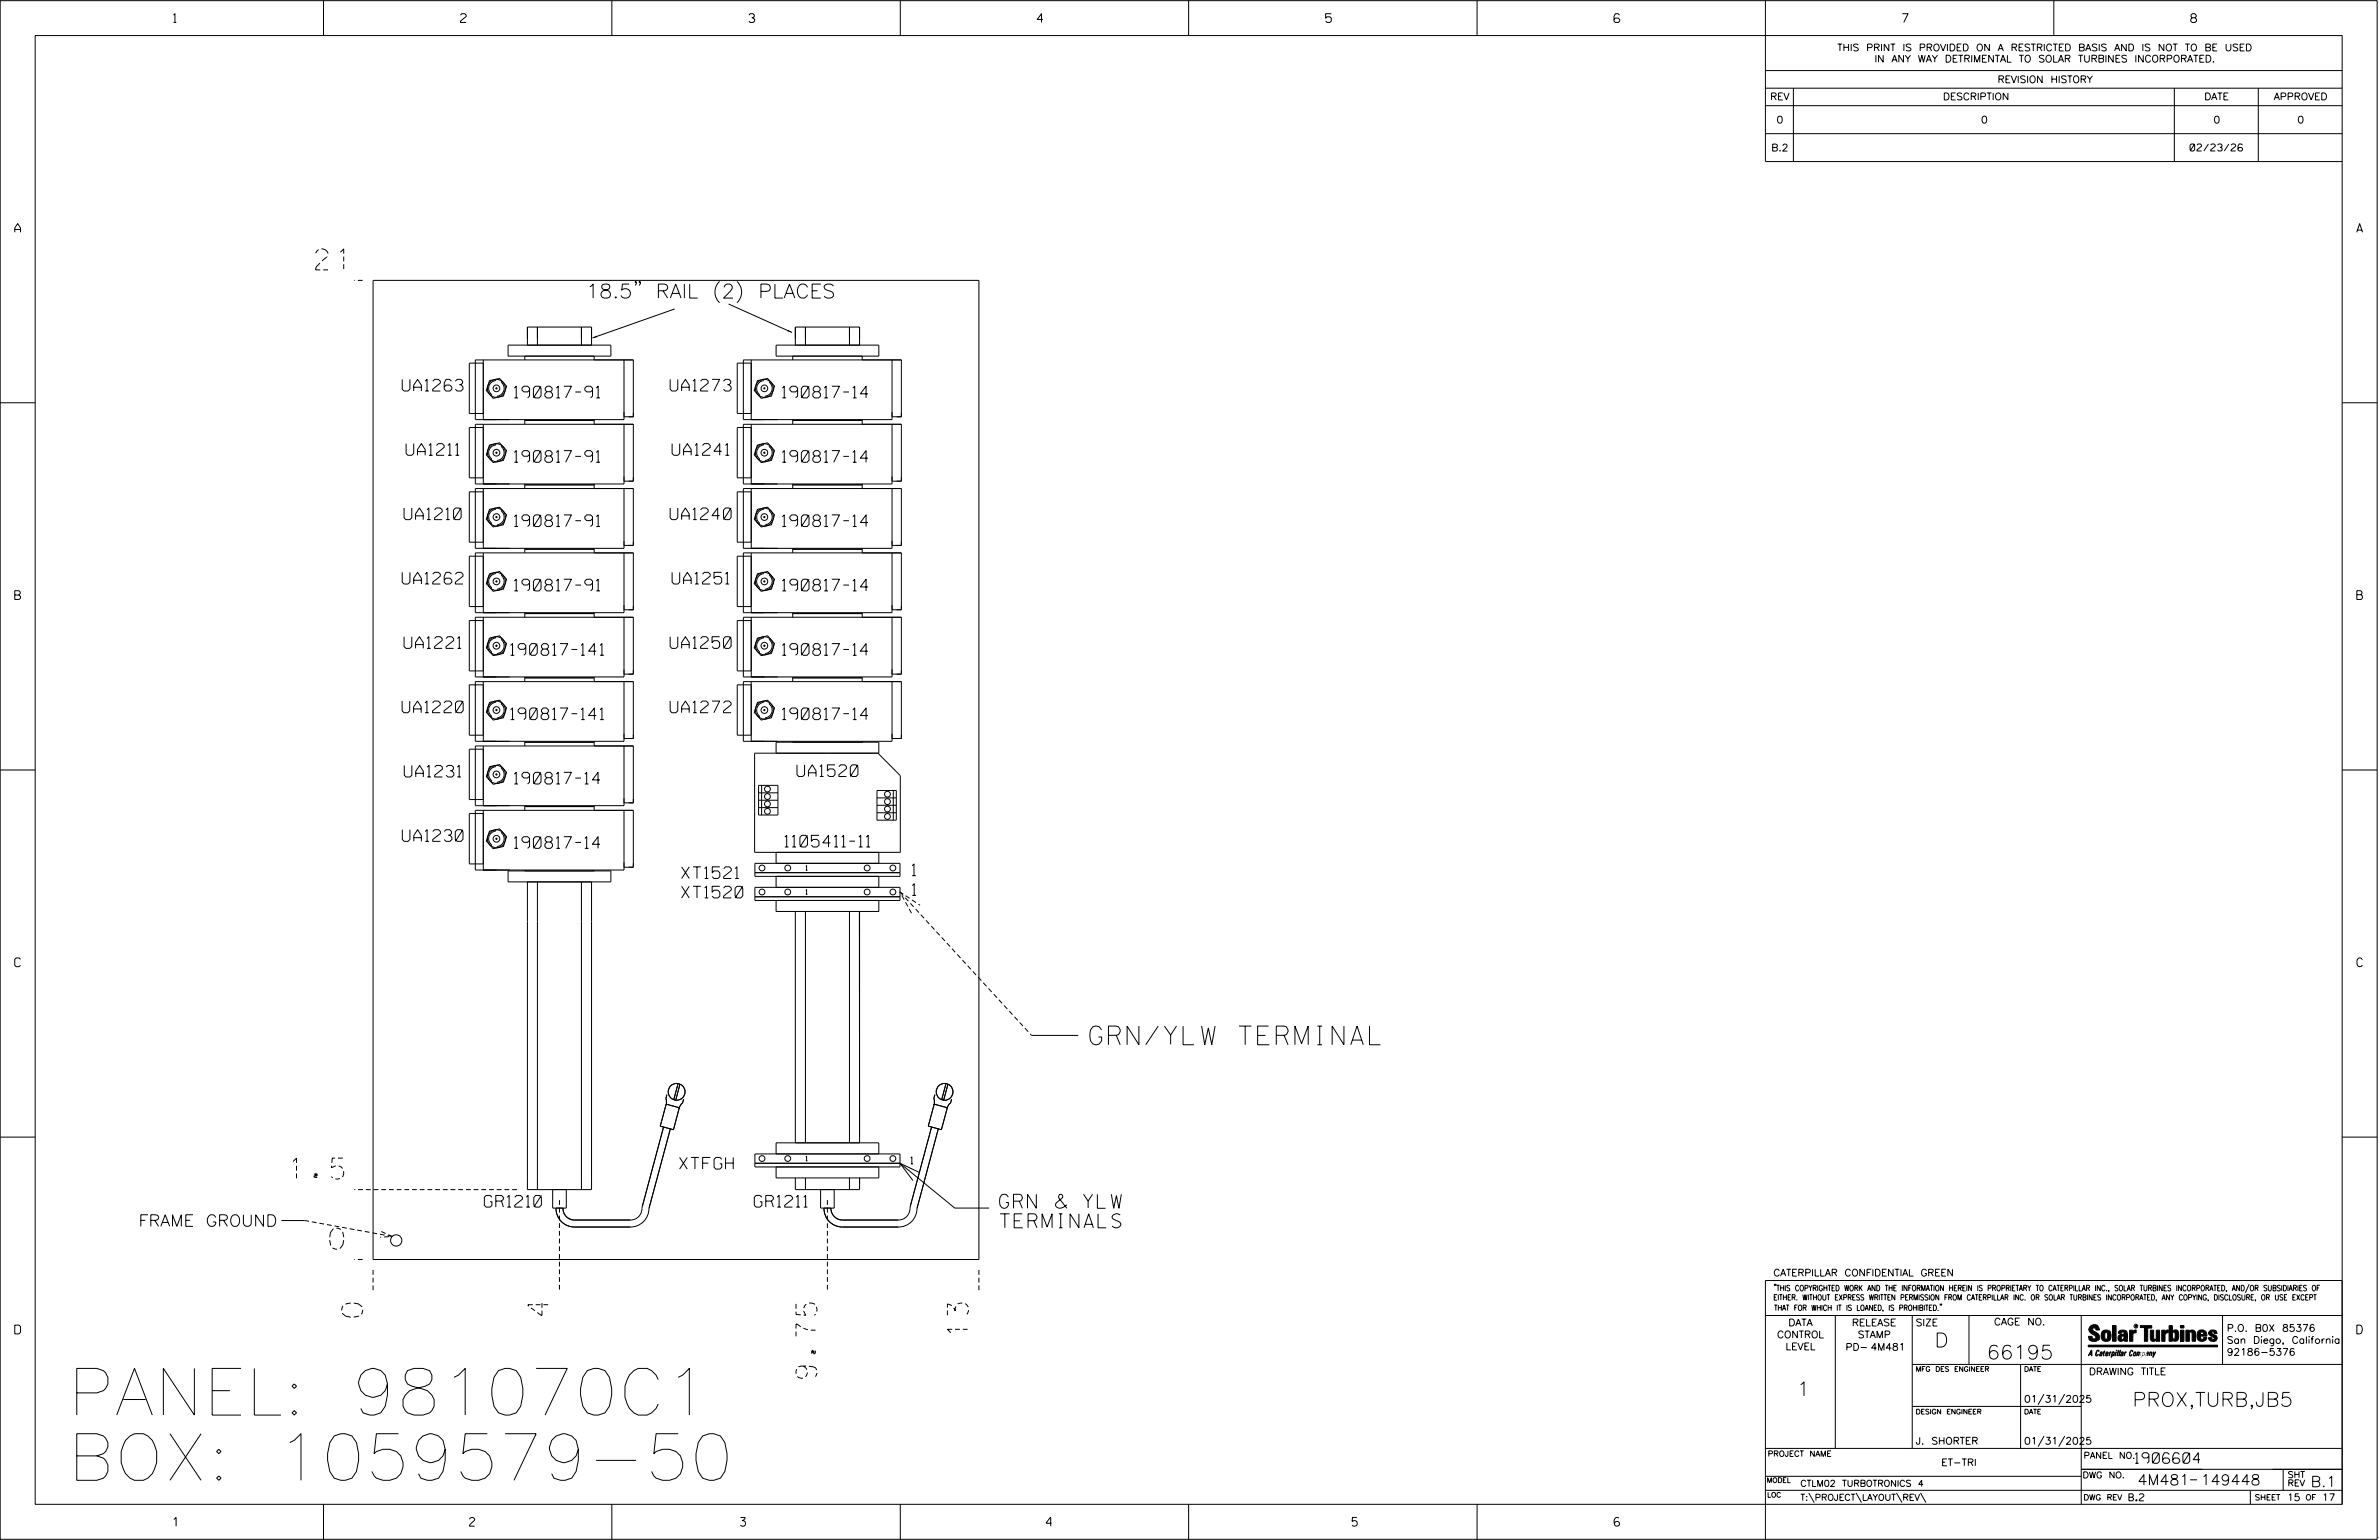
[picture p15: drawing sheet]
<svg xmlns="http://www.w3.org/2000/svg" width="864mm" height="559mm" viewBox="0 0 864 559" stroke-linecap="round" stroke-linejoin="round" font-family="sans-serif">
<defs><g id="words">
<g font-size="16.9">
<text x="24.6" y="513.5">PANEL: 981070C1</text>
<text x="24.6" y="537.2">BOX: 1059579-50</text>
</g>
<g font-size="7.6">
<text x="114.6" y="97.9">21</text>
<text x="105.1" y="427.8">1.5</text>
<text x="119.7" y="453.2">0</text>
<text x="131.6" y="477.9" transform="rotate(-90 131.6 477.9)">0</text>
<text x="199.3" y="477.3" transform="rotate(-90 199.3 477.3)">4</text>
<text x="351.6" y="484.9" transform="rotate(-90 351.6 484.9)">13</text>
<text x="296.6" y="500.1" transform="rotate(-90 296.6 500.1)">9.75</text>
</g>
<text font-size="6.8" x="395.6" y="379.1">GRN/YLW TERMINAL</text>
<g font-size="5.1">
<text x="212.6" y="108.2">18.5&quot; RAIL (2) PLACES</text>
<text x="362.8" y="438.4">GRN &amp; YLW</text>
<text x="363.1" y="445.5">TERMINALS</text>
<text x="702.3" y="488.8">D</text>
<text x="721.2" y="493.2">66195</text>
<text x="652.2" y="506.5">1</text>
<text x="774.1" y="510.3">PROX,TURB,JB5</text>
</g>
<g font-size="4.2">
<text x="146" y="141.9">UA1263</text>
<text x="243.3" y="141.9">UA1273</text>
<text x="186.7" y="144.4">190817-91</text>
<text x="284" y="144.4">190817-14</text>
<text x="147.4" y="165.2">UA1211</text>
<text x="186.7" y="167.7">190817-91</text>
<text x="244" y="165.2">UA1241</text>
<text x="284" y="167.7">190817-14</text>
<text x="146.7" y="188.6">UA1210</text>
<text x="186.7" y="191.1">190817-91</text>
<text x="243.3" y="188.6">UA1240</text>
<text x="284" y="191.1">190817-14</text>
<text x="146" y="211.9">UA1262</text>
<text x="186.7" y="214.4">190817-91</text>
<text x="244" y="211.9">UA1251</text>
<text x="284" y="214.4">190817-14</text>
<text x="146.7" y="235.3">UA1221</text>
<text x="185.4" y="237.8">190817-141</text>
<text x="243.3" y="235.3">UA1250</text>
<text x="284" y="237.8">190817-14</text>
<text x="146" y="258.6">UA1220</text>
<text x="185.4" y="261.1">190817-141</text>
<text x="243.3" y="258.6">UA1272</text>
<text x="284" y="261.1">190817-14</text>
<text x="146.8" y="282">UA1231</text>
<text x="289.3" y="281.8">UA1520</text>
<text x="186.7" y="284.5">190817-14</text>
<text x="146" y="305.3">UA1230</text>
<text x="186.7" y="307.8">190817-14</text>
<text x="284.9" y="307.3">1105411-11</text>
<text x="331.1" y="317.8">1</text>
<text x="247.4" y="318.8">XT1521</text>
<text x="247.4" y="325.8">XT1520</text>
<text x="331.2" y="324.9">1</text>
<text x="246.7" y="424.2">XTFGH</text>
<text x="175.8" y="438">GR1210</text>
<text x="273.8" y="438">GR1211</text>
<text x="50.3" y="445">FRAME GROUND</text>
</g>
<g font-size="3.8">
<text x="775.1" y="531">1906604</text>
<text x="775.9" y="538.9">4M481</text>
<text x="798.8" y="538.9">149448</text>
<text x="838.8" y="539.5">B.1</text>
</g>
<g font-size="3.2">
<text x="63" y="8.2">1</text>
<text x="167.2" y="8.2">2</text>
<text x="271.8" y="8.2">3</text>
<text x="376.5" y="8.2">4</text>
<text x="481.2" y="8.2">5</text>
<text x="690.6" y="8.2">7</text>
<text x="795.3" y="8.2">8</text>
<text x="5.4" y="84.3">A</text>
<text x="855.5" y="84.3">A</text>
<text x="5.4" y="217.5">B</text>
<text x="855.6" y="217.5">B</text>
<text x="5.4" y="350.8">C</text>
<text x="855.6" y="350.8">C</text>
<text x="5.4" y="484">D</text>
<text x="855.6" y="484">D</text>
<text x="62.8" y="553.8">1</text>
<text x="170.4" y="553.8">2</text>
<text x="268.8" y="553.8">3</text>
<text x="379.8" y="553.8">4</text>
<text x="490.8" y="553.8">5</text>
<text x="585.9" y="553.8">6</text>
</g>
<g font-size="2.5">
<text x="666.9" y="18.5">THIS PRINT IS PROVIDED ON A RESTRICTED BASIS AND IS NOT TO BE USED</text>
<text x="680.5" y="22.6">IN ANY WAY DETRIMENTAL TO SOLAR TURBINES INCORPORATED.</text>
<text x="725.1" y="30">REVISION HISTORY</text>
<text x="642.6" y="36.3">REV</text>
<text x="705.3" y="36.3">DESCRIPTION</text>
<text x="800.2" y="36.3">DATE</text>
<text x="825.4" y="36.3">APPROVED</text>
<text x="644.9" y="44.7">0</text>
<text x="719.1" y="44.7">0</text>
<text x="803.5" y="44.7">0</text>
<text x="834" y="44.7">0</text>
<text x="643" y="54.8">B.2</text>
<text x="795" y="54.8">02/23/26</text>
<text x="330.6" y="422.3">1</text>
<text x="643.8" y="463">CATERPILLAR CONFIDENTIAL GREEN</text>
<text x="645.1" y="485.5">CONTROL</text>
<text x="649.2" y="481.1">DATA</text>
<text x="672.3" y="481.1">RELEASE</text>
<text x="674.4" y="485.5">STAMP</text>
<text x="695.4" y="481.1">SIZE</text>
<text x="723.8" y="480.8">CAGE NO.</text>
<text x="808.4" y="483.1">P.O. B0X 85376</text>
<text x="648.2" y="489.8">LEVEL</text>
<text x="669.9" y="490">PD- 4M481</text>
<text x="808.4" y="487.5">San Diego, California</text>
<text x="808.4" y="491.8">92186-5376</text>
<text x="758.3" y="498.9">DRAWING TITLE</text>
<text x="734.8" y="508.9">01/31/2025</text>
<text x="695.4" y="524.1">J. SHORTER</text>
<text x="734.8" y="524.1">01/31/2025</text>
<text x="704.7" y="531.9">ET-TRI</text>
<text x="772.8" y="544.6">B.2</text>
<text x="830.2" y="544.6">15</text>
<text x="842.9" y="544.6">17</text>
</g>
<g font-size="2.3">
<text x="756.4" y="529.2">PANEL NO.</text>
<text x="653.5" y="539.4">CTLM02 TURBOTRONICS 4</text>
<text x="756" y="536.3">DWG NO.</text>
<text x="830.4" y="539.3">REV</text>
<text x="830.4" y="536.2">SHT</text>
<text x="653.5" y="544.5">T:\PROJECT\LAYOUT\REV\</text>
</g>
<g font-size="2">
<text x="643.8" y="468.4">&quot;THIS COPYRIGHTED WORK AND THE INFORMATION HEREIN IS PROPRIETARY TO CATERPILLAR INC., SOLAR TURBINES INCORPORATED, AND/OR SUBSIDIARIES OF</text>
<text x="643.8" y="471.8">EITHER. WITHOUT EXPRESS WRITTEN PERMISSION FROM CATERPILLAR INC. OR SOLAR TURBINES INCORPORATED, ANY COPYING, DISCLOSURE, OR USE EXCEPT</text>
<text x="644" y="475.6">THAT FOR WHICH IT IS LOANED, IS PROHIBITED.&quot;</text>
<text x="641.7" y="528.5">PROJECT NAME</text>
<text x="756.3" y="544.3">DWG REV</text>
<text x="818.5" y="544.3">SHEET</text>
<text x="836.9" y="544.3">OF</text>
</g>
<g font-size="1.8">
<text x="695.4" y="497.6">MFG DES ENGINEER</text>
<text x="734.8" y="497.6">DATE</text>
<text x="695.4" y="513.1">DESIGN ENGINEER</text>
<text x="734.8" y="513.1">DATE</text>
<text x="641.3" y="538">MODEL</text>
<text x="641.5" y="543.3">LOC</text>
</g>
<g font-size="1.7">
<text x="292.5" y="315.8">1</text>
<text x="292.5" y="324.5">1</text>
<text x="292.5" y="421.2">1</text>
</g>
<text font-size=".9" x="775.1" y="481.7">R</text>
</g></defs>
<g fill="none" stroke="#000" stroke-width=".36">
<path d="M.1 .2h862.8v558.4h-862.8zM12.8 12.9h837.4v533h-837.4zM117.4 .2v12.7M222.1 .2v12.7M326.8 .2v12.7M431.5 .2v12.7M536.2 .2v12.7M587.9 5.5l-.5-.5h-1l-.5 1v1.7l.5 .4h1l.6-.4v-.6l-.6-.5h-1l-.5 .5M640.9 .2v58.4h209.3M745.6 .2v12.7M640.9 25.6h209.3M640.9 32h209.3"/>
<path d="M640.9 38.3h209.3M651 32v26.6M789.3 32v26.6M819.8 32v26.6M640.9 48.5h209.3M135.4 101.7h220v355.3h-220zM195.1 118.7v6.5M211.1 118.7v6.5M231 102.4l-.2 .2-.3-.2 .3-.3a.98 .98 0 0 1-.3 1.5M232.5 102.4l-.3 .2-.2-.2 .2-.3 .3 .3-.5 1.2M244.9 112.1l-29.8 10.5M261.2 102.1a5.2 5.2 0 0 0 0 7.8"/>
<path d="M264.5 110.3l23 10.3M267.5 102.1a5.2 5.2 0 0 1 0 7.8M292.4 118.7v6.5M308.4 118.7v6.5M175.4 131.8h-5v18.2h5M175.4 130.6v21.7M177.7 138.1l3.7-.8 2.5 2.8-1.2 3.6-3.7 .8-2.5-2.8zM179.9 137.7l.1 .4a2.83 2.83 0 0 0-2.5 2.1 2.83 2.83 0 0 0 1 3l-.3 .3M182.2 138.3l-.3 .4a2.85 2.85 0 0 1 1 3 2.85 2.85 0 0 1-2.4 2.1v.4M184.4 125.2h37.4v4h-37.4zM190.5 129.2v1.4M191.5 125.2v-6.5h23.2v6.5"/>
<path d="M215.7 129.2v1.4M226.5 130.6v21.7h-54v-21.7h57.4v20.6h-3.4M272.7 131.8h-5.1v18.2h5.1M272.7 130.6v21.7M275 138.1l3.7-.8 2.5 2.8-1.2 3.6-3.7 .8-2.5-2.8zM277.2 137.7v.4a2.85 2.85 0 0 0-2.4 2.1 2.85 2.85 0 0 0 1 3l-.3 .3M279.5 138.3l-.3 .4a2.83 2.83 0 0 1 1 3 2.83 2.83 0 0 1-2.4 2.1v.4M281.7 125.2h37.3v4h-37.3zM287.8 129.2v1.4M288.7 125.2v-6.5h23.3v6.5M313 129.2v1.4M323.8 130.6v21.7h-54v-21.7h57.4v20.6h-3.4"/>
<path d="M.1 146.2h12.7M175.4 155.1h-5v18.3h5M175.4 154v21.6M180.1 140.8h.3v.3h-.3zM190.5 152.3v1.7M190.5 152.6h25.2M215.7 152.3v1.7M226.5 154v21.6h-54v-21.6h57.4v20.6h-3.4M272.7 155.1h-5.1v18.3h5.1M272.7 154v21.6M277.3 140.8h.3v.3h-.3zM287.8 152.3v1.7"/>
<path d="M287.8 152.6h25.2M313 152.3v1.7M323.8 154v21.6h-54v-21.6h57.4v20.6h-3.4M850.2 146.2h12.7M175.4 178.5h-5v18.2h5M175.4 177.3v21.7M177.7 161.5l3.7-.8 2.5 2.8-1.2 3.6-3.7 .8-2.5-2.8zM179.9 161l.1 .5a2.81 2.81 0 0 0-2.5 2 2.81 2.81 0 0 0 1 3l-.3 .4M180.1 164.1h.3v.3h-.3zM182.2 161.7l-.3 .3a2.83 2.83 0 0 1 1 3 2.83 2.83 0 0 1-2.4 2.1v.4M190.5 175.6v1.7M190.5 175.9h25.2"/>
<path d="M215.7 175.6v1.7M226.5 177.3v21.7h-54v-21.7h57.4v20.6h-3.4M272.7 178.5h-5.1v18.2h5.1M272.7 177.3v21.7M275 161.5l3.7-.8 2.5 2.8-1.2 3.6-3.7 .8-2.5-2.8zM277.2 161v.5a2.83 2.83 0 0 0-2.4 2 2.83 2.83 0 0 0 1 3l-.3 .4M277.3 164.1h.3v.3h-.3zM279.5 161.7l-.3 .3a2.81 2.81 0 0 1 1 3 2.81 2.81 0 0 1-2.4 2.1v.4M287.8 175.6v1.7M287.8 175.9h25.2M313 175.6v1.7M323.8 177.3v21.7h-54v-21.7h57.4v20.6h-3.4"/>
<path d="M177.7 184.8l3.7-.8 2.5 2.8-1.2 3.6-3.7 .8-2.5-2.8zM179.9 184.4l.1 .4a2.81 2.81 0 0 0-2.5 2 2.81 2.81 0 0 0 1 3.1l-.3 .3M180.1 187.5h.3v.3h-.3zM182.2 185l-.3 .3a2.85 2.85 0 0 1 1 3.1 2.85 2.85 0 0 1-2.4 2v.5M190.5 199v1.6M190.5 199.3h25.2M215.7 199v1.6M275 184.8l3.7-.8 2.5 2.8-1.2 3.6-3.7 .8-2.5-2.8zM277.2 184.4v.4a2.83 2.83 0 0 0-2.4 2.1 2.83 2.83 0 0 0 1 3l-.3 .3M277.3 187.5h.3v.3h-.3zM279.5 185l-.3 .3a2.83 2.83 0 0 1 1 3.1 2.83 2.83 0 0 1-2.4 2v.5M287.8 199v1.6"/>
<path d="M287.8 199.3h25.2M313 199v1.6M175.4 201.8h-5v18.3h5M175.4 200.6v21.7M177.7 208.2l3.7-.8 2.5 2.8-1.2 3.6-3.7 .8-2.5-2.8zM179.9 207.7l.1 .4a2.83 2.83 0 0 0-2.5 2.1 2.83 2.83 0 0 0 1 3l-.3 .4M180.1 210.8h.3v.3h-.3zM182.2 208.4l-.3 .3a2.85 2.85 0 0 1 1 3 2.85 2.85 0 0 1-2.4 2.1v.4M226.5 200.6v21.7h-54v-21.7h57.4v20.7h-3.4M272.7 201.8h-5.1v18.3h5.1M272.7 200.6v21.7M275 208.2l3.7-.8 2.5 2.8-1.2 3.6-3.7 .8-2.5-2.8z"/>
<path d="M277.2 207.7v.4a2.85 2.85 0 0 0-2.4 2.1 2.85 2.85 0 0 0 1 3l-.3 .4M277.3 210.8h.3v.3h-.3zM279.5 208.4l-.3 .3a2.83 2.83 0 0 1 1 3 2.83 2.83 0 0 1-2.4 2.1v.4M323.8 200.6v21.7h-54v-21.7h57.4v20.7h-3.4M175.4 225.2h-5v18.3h5M175.4 224v21.6M177.7 231.5l3.7-.8 2.5 2.8-1.2 3.6-3.7 .8-2.5-2.8zM179.9 231.1l.1 .4a2.83 2.83 0 0 0-2.5 2 2.83 2.83 0 0 0 1 3.1l-.3 .3M182.2 231.7l-.3 .4a2.85 2.85 0 0 1 1 3 2.85 2.85 0 0 1-2.4 2v.5M190.5 222.3v1.7M190.5 222.6h25.2M215.7 222.3v1.7"/>
<path d="M226.5 224v21.6h-54v-21.6h57.4v20.6h-3.4M272.7 225.2h-5.1v18.3h5.1M272.7 224v21.6M275 231.5l3.7-.8 2.5 2.8-1.2 3.6-3.7 .8-2.5-2.8zM277.2 231.1v.4a2.85 2.85 0 0 0-2.4 2 2.85 2.85 0 0 0 1 3.1l-.3 .3M279.5 231.7l-.3 .4a2.83 2.83 0 0 1 1 3 2.83 2.83 0 0 1-2.4 2v.5M287.8 222.3v1.7M287.8 222.6h25.2M313 222.3v1.7M323.8 224v21.6h-54v-21.6h57.4v20.6h-3.4M175.4 248.5h-5v18.3h5M175.4 247.3v21.7"/>
<path d="M177.7 254.9l3.7-.8 2.5 2.8-1.2 3.6-3.7 .8-2.5-2.9zM179.9 254.4l.1 .4a2.83 2.83 0 0 0-2.5 2.1 2.83 2.83 0 0 0 1 3l-.3 .4M180.1 257.5h.3v.3h-.3zM182.2 255.1l-.3 .3a2.85 2.85 0 0 1 1 3 2.85 2.85 0 0 1-2.4 2.1v.4M190.5 245.6v1.7M190.5 246h25.2M215.7 245.6v1.7M226.5 247.3v21.7h-54v-21.7h57.4v20.7h-3.4M272.7 248.5h-5.1v18.3h5.1M272.7 247.3v21.7M275 254.9l3.7-.8 2.5 2.8-1.2 3.6-3.7 .8-2.5-2.9zM277.2 254.4v.4a2.85 2.85 0 0 0-2.4 2.1 2.85 2.85 0 0 0 1 3l-.3 .4"/>
<path d="M277.3 257.5h.3v.3h-.3zM279.5 255.1l-.3 .3a2.83 2.83 0 0 1 1 3 2.83 2.83 0 0 1-2.4 2.1v.4M287.8 245.6v1.7M287.8 246h25.2M313 245.6v1.7M323.8 247.3v21.7h-54v-21.7h57.4v20.7h-3.4M.1 279.4h12.7M175.4 271.9h-5v18.2h5M175.4 270.7v21.6M177.7 278.2l3.7-.8 2.5 2.8-1.2 3.6-3.7 .8-2.5-2.8zM179.9 277.8l.1 .4a2.83 2.83 0 0 0-2.5 2 2.83 2.83 0 0 0 1 3.1l-.3 .3M182.2 278.4l-.3 .4a2.82 2.82 0 0 1 1 3 2.82 2.82 0 0 1-2.4 2v.5"/>
<path d="M190.5 269v1.7M190.5 269.3h25.2M215.7 269v1.7M226.5 270.7v21.6h-54v-21.6h57.4v20.6h-3.4M281.7 273.3v-4h37.3v4h-45.1v36h52.9v-27.9l-8.1-8.1M287.8 269v.3M313 269v.3M850.2 279.4h12.7M175.4 295.2h-5v18.3h5M175.4 294v21.7M180.1 280.8h.3v.4h-.3zM190.5 292.3v1.7"/>
<path d="M190.5 292.7h25.2M215.7 292.3v1.7M226.5 294v21.7h-54v-21.7h57.4v20.7h-3.4M275.4 285h7v10.7h-7zM275.4 290.4h7M275.4 293.1h7M275.4 287.7h7M276.5 285v10.7M318.3 286.8h7.1v10.8h-7.1zM318.3 292.2h7.1M318.3 289.5h7.1M318.3 294.9h7.1"/>
<path d="M324.3 286.8v10.8M177.7 301.6l3.7-.8 2.5 2.8-1.2 3.6-3.7 .7-2.5-2.7zM179.9 301.1l.1 .5a2.81 2.81 0 0 0-2.5 2 2.81 2.81 0 0 0 1 3l-.3 .4M180.1 304.2h.3v.3h-.3zM182.2 301.8l-.3 .3a2.83 2.83 0 0 1 1 3 2.83 2.83 0 0 1-2.4 2.1v.4M184.4 316h37.4v4h-37.4zM190.5 315.7v.3M215.7 315.7v.3M274 316.7h52.7M274 313.3h52.7v4.7h-52.7zM281.7 309.3v4M281.7 318v4"/>
<path d="M319 309.3v4M319 318v4M191.5 320v111.7h23.2v-111.7M195.1 320v111.7M211.1 320v111.7M274 325.4h52.7M274 322h52.7v4.7h-52.7zM281.7 326.7h37.3v4h-37.3zM288.7 330.7v84M292.4 330.7v84M308.4 330.7v84M312 330.7v81.9"/>
<path d="M312 330.7v84M374.5 375.7h16.9M242.1 397.2l-.4 1.4 .2 1.4-.1 1M246.1 393.2l-1.5 5.8M246.8 393.4l-1.5 5.8M248.2 398.8l-.4 1.4-1 1.1-.3 1M339.4 397.2l-.4 1.4 .2 1-.2 1.4M343.4 393.2l-1.6 5.8M344.1 393.4l-1.6 5.8M345.4 398.8l-.3 1.4-.7 .7-.6 1.4M.1 412.6h12.7M240.9 408.9l-7.7 28.9a4.4 4.4 0 0 1-4.4 4.9h-20.2a4.2 4.2 0 0 1-4.2-4.3"/>
<path d="M241.8 400.6l4.8 1.4-2.1 7.9-4.8-1.3zM243.3 409.6l-7.7 28.9a6.7 6.7 0 0 1-6.8 6.7h-20.2a6.7 6.7 0 0 1-6.8-6.8M274 418.7h52.7v4.7h-52.7zM281.7 418.7v-4h37.3v4M338.2 408.9l-7.8 28.9a4.4 4.4 0 0 1-4.3 4.9h-20.2a4.3 4.3 0 0 1-4.3-4.3M339.1 400.6l4.8 1.4-2.2 7.9-4.7-1.3zM340.6 409.6l-7.7 28.9a6.7 6.7 0 0 1-6.8 6.7h-20.2a6.7 6.7 0 0 1-6.8-6.8M850.2 412.6h12.7M200.6 431.7v6.7h5v-6.7M274 422.1h52.7l19.9 16.3h12.5M288.7 427.4v4.3h23.3v-4.3M292.4 427.4v4.3"/>
<path d="M297.9 431.7v6.7h4.9v-6.7M308.4 427.4v4.3M319 423.4v4h-37.3v-4M333.8 425.4l-7.1-3.3 4.7 6.3M102.2 442.9h8.4M640.9 477.3h209.3M644.2 466.1l-.1 .4M644.7 466.1l-.2 .4M666.2 477.3v48.3M694.2 477.3v48.3M704.4 473.3l-.1 .4M704.8 473.3l-.1 .4"/>
<path d="M714.8 477.3v17.8M755.5 477.3v68.6M806.8 477.3v17.8M816.5 466l-1.4 3.1M850.2 464.6h-209.3v94M850.2 464.8v81.1M694.2 495.1h156M733.5 495.1v30.5M758.6 481.4a2.02 2.02 0 0 1 3.1-.1l.5 1.3h-1.3l-.2-.6-.4-.2-.6 .1-.1 .4 .4 .7a2.46 2.46 0 0 1 2.2 2.9 2.83 2.83 0 0 1-3.8 .3l-.3-1.3h1.3l.2 .7 .6 .3 .5-.2 .2-.5-.4-.6-1.9-1.2-.4-.9zM759.2 491.3h-.7l.7-1.2v1.9h.2l-.1-2.1-1.3 2.1 .5-.5h.7M761.3 490l.3-.2 .4 .3-.1 .3-.3-.4-.4 .3-.3 1.6h.4l.4-.5-.3 .6-.4 .1-.3-.4zM762.6 490.6l.5-.1-.1 1.4h-.9a.74 .74 0 0 1 .9-.8l-.3 .7-.5 .1 .2-.5 .6-.2v-.5l-.7 .2z"/>
<path d="M763 483.2a2.17 2.17 0 0 1 3.1 0l.3 1.4-.3 1.5a2.17 2.17 0 0 1-3.1 0l-.3-1.5zM763.6 490.5l.4-.4 .2 .6h-.3l-.3 .9 .2 .4-.3-.1zM764.1 483.7l.5-.4 .4 .3v2.2l-.4 .2-.5-.2zM764.6 491.1l.6 .2v-.7l-.4-.1-.4 .6-.1 .8h.6M764.6 491.1l-.1 .8h.4M764.6 482.6v.8M764.8 490.7l.4 .1v.3h-.6zM765 491.5l-.1 .4zM766 490.5l-.5 1.5zM766 490.8l.4-.3-.4 .4M766.9 481h1.3v5.7h-1.3zM767 490.8l.5 .1-.3 .8-.4 .2z"/>
<path d="M767.3 490.5h-.5l-.5 2M767.3 490.5a.8 .8 0 0 1 .2 1 .8 .8 0 0 1-.9 .4l-.1 .6M767.3 490.5l-.1 .2M768.1 490.5l-.4 1.5zM768.2 489.9h.3l-.1 .2h-.2zM769 489.9l-.5 2.1zM769.7 489.9l-.6 2.1zM770.1 491.4l.5-.3-.5 .8zM770.4 491.9h.1M770.6 491.1l.1-.4-.7 .2 .1-.3 .6-.1 .2 .3-.5 1.1M770.6 491.1a.74 .74 0 0 0-.8 .8h.6M771 484.8h-.7l-.3 .6 .4 .7 .5-.3 .1-2.4h-.8l-.1 .4h-1.2a1.71 1.71 0 0 1 1.8-1.3 1.71 1.71 0 0 1 1.6 1.4v2.8h-1.1l-.1-.6"/>
<path d="M771 484.2l-1.5 .1a1.41 1.41 0 0 0 0 2.4l.5 .1 1.1-.7M771.2 486.1h-.1M771.4 490.5l.1 .3 .4-.3-.9 1.5zM771.5 490.8h.1M773 482.7h1.2v.5l.5-.5 .7-.1v1h-.6l-.5 .4-.1 2.7h-1.2zM773.3 490.3l.6-.4 .4 .2-.1 .4-.3-.4a1.28 1.28 0 0 0-.5 1.8l.6-.4-.1 .4-.8 .1zM774.7 490.8l.5-.3a.88 .88 0 0 1 .2 .9 .88 .88 0 0 1-.7 .7l-.2-.2zM774.8 490.9h.5l-.3 1h-.3l-.2-.2zM775.2 490.5l-.1 .2M776.8 481h4.3v.9h-1.5v4.8h-1.3M776.8 490.6l-.8 .2v-.3l-.4 1.5 .8-1.3v1.3l.3-1.2M779.3 491.1h.4"/>
<path d="M779.6 490.5h.3l-.3 1.4M779.6 490.7h.2l-.1 .4M779.7 491.1l-.1 .4M779.7 491.1l-.4 .2M780.1 492l.4-1.5 .1 .3 .3-.3 .3 .2-.3 1.3v-1.3l-.7 1.3M780.6 482.7h1.2v2.7l.1 .4 .4 .3 .4-.7v-2.7h1.2l.1 4h-1.3v-.5l-1.1 .6-.7-.3-.3-.7zM781.6 492.5l1-2-.8 1.3-.2-1.3-.2 2M784.7 482.7h1.2v.5l.5-.5 .7-.1v1h-.5l-.6 .4-.1 2.7h-1.2zM787.4 481h1.2v2a1.4 1.4 0 0 1 2.2 .2l.1 1.4-.4 1.9-1.5 .1-.4-.5v-1l.5 .9 .5-.3v-2.1l-.5-.4-.5 .7v2.8h-1.2zM791.5 482.7h1.3v4h-1.3zM791.5 481h1.3v.9h-1.3zM793.5 482.7h1.3v.4l.7-.5 1.1 .2 .4 .6v3.3h-1.2l-.3-3.4-.7 .2v3.2h-1.3z"/>
<path d="M794.8 483.1h.1M797.7 483.2a1.92 1.92 0 0 1 2.4-.5 1.92 1.92 0 0 1 1 2.1h-2.3v.8l.6 .5 .5-.3v-.5h1.2a1.83 1.83 0 0 1-2.1 1.4 1.83 1.83 0 0 1-1.5-2.1zM798.8 484.2v.6M799.1 483.4h.6l.2 .8h-1.1zM804.6 482.9a1.84 1.84 0 0 0-2.9 .8 3.3 3.3 0 0 0 2.2 1.9l-.5 .5-.4-.3-.1-.4h-1.2l.1 .6a1.92 1.92 0 0 0 2.9 .4M804.9 483.8h-1.2l-.2-.6-.5 .1-.1 .3 .1 .3 1.8 .9M805.1 488.1h-47.1v.6h47.1M694.2 510.3h61.3M742 505.8l-2.2 3.9M749.5 505.8l-2.2 3.9M640.9 525.6h209.2M640.9 535.7h114.6"/>
<path d="M742 521.1l-2.2 3.8M749.5 521.1l-2.2 3.8M755.5 533.2h94.7M795 537h2.6M828.8 533.2v7.6M117.4 545.9v12.7M222.1 545.9v12.7M326.8 545.9v12.7M431.5 545.9v12.7M536.2 545.9v12.7M640.9 540.8h209.3M656.6 541.7l2 3.5"/>
<path d="M673.8 541.7l1.9 3.5M688.4 541.7l2 3.5M697.2 541.7l1.9 3.5M816.9 541v4.9M863.5 558h.1"/>
<circle cx="180.2" cy="140.9" r="3.3"/>
<circle cx="180.2" cy="140.9" r="1.22"/>
<circle cx="277.5" cy="140.9" r="3.3"/>
<circle cx="277.5" cy="140.9" r="1.21"/>
<circle cx="180.2" cy="164.3" r="1.22"/>
<circle cx="180.2" cy="164.3" r="3.3"/>
<circle cx="277.5" cy="164.3" r="1.22"/>
<circle cx="277.5" cy="164.3" r="3.3"/>
<circle cx="180.2" cy="187.6" r="1.22"/>
<circle cx="180.2" cy="187.6" r="3.3"/>
<circle cx="277.5" cy="187.6" r="1.21"/>
<circle cx="277.5" cy="187.6" r="3.3"/>
<circle cx="180.2" cy="211" r="3.3"/>
<circle cx="180.2" cy="211" r="1.22"/>
<circle cx="277.5" cy="211" r="3.3"/>
<circle cx="277.5" cy="211" r="1.21"/>
<circle cx="180.2" cy="234.3" r="1.23"/>
<circle cx="180.2" cy="234.3" r=".24"/>
<circle cx="180.2" cy="234.3" r="3.3"/>
<circle cx="277.5" cy="234.3" r=".24"/>
<circle cx="277.5" cy="234.3" r="1.22"/>
<circle cx="277.5" cy="234.3" r="3.3"/>
<circle cx="180.2" cy="257.7" r="3.3"/>
<circle cx="180.2" cy="257.7" r="1.22"/>
<circle cx="277.5" cy="257.7" r="3.3"/>
<circle cx="277.5" cy="257.7" r="1.21"/>
<circle cx="180.2" cy="281" r="3.3"/>
<circle cx="180.2" cy="281" r="1.22"/>
<circle cx="278.6" cy="294.4" r="1.06"/>
<circle cx="278.6" cy="291.7" r="1.06"/>
<circle cx="278.6" cy="289" r="1.06"/>
<circle cx="278.6" cy="286.3" r="1.05"/>
<circle cx="322.2" cy="290.9" r="1.06"/>
<circle cx="322.2" cy="288.2" r="1.06"/>
<circle cx="322.2" cy="296.3" r="1.06"/>
<circle cx="322.2" cy="293.6" r="1.05"/>
<circle cx="180.2" cy="304.4" r="1.22"/>
<circle cx="180.2" cy="304.4" r="3.3"/>
<circle cx="276.6" cy="315" r="1.05"/>
<circle cx="286" cy="315" r="1.06"/>
<circle cx="314.8" cy="315" r="1.06"/>
<circle cx="324.1" cy="315" r="1.06"/>
<circle cx="276.6" cy="323.7" r="1.06"/>
<circle cx="286" cy="323.7" r="1.06"/>
<circle cx="314.8" cy="323.7" r="1.06"/>
<circle cx="324.1" cy="323.7" r="1.06"/>
<circle cx="245.6" cy="396.2" r="3.1"/>
<circle cx="342.9" cy="396.2" r="3.1"/>
<circle cx="276.6" cy="420.4" r="1.05"/>
<circle cx="286" cy="420.4" r="1.05"/>
<circle cx="314.8" cy="420.4" r="1.05"/>
<circle cx="324.1" cy="420.4" r="1.05"/>
<circle cx="143.8" cy="450.1" r="2.05"/>
<circle cx="775.4" cy="481.2" r=".69"/>
</g>
<path d="M131.6 101.7h-3M326.7 323.7l47.8 52M330.9 331.4l-4.2-7.7 7.3 4.8M187.6 431.7h-59M203.1 435.5v33.5M300.4 435.5v33.5M131.6 457h-3M138.4 446.9l4 1.8-4.4 .2M142.4 448.7l-31.8-5.8M135.4 460.8v8.2M355.4 460.8v8.2" fill="none" stroke="#000" stroke-width=".36" stroke-dasharray="1.7 1.1" stroke-linecap="butt"/>
<g fill="#000">
<path d="M286.1 119.7l1.4 1-1.6-.5zM215.1 122.6l1.5-.8 .2 .5zM768.1 490.5l-.4 1.5zM768.2 489.9h.3l-.1 .2h-.2zM769 489.9l-.5 2.1zM769.7 489.9l-.6 2.1zM791.5 481h1.3v.9h-1.3zM791.5 482.7h1.3v4h-1.3zM758 488.1h47.1v.6h-47.1z"/>
<path d="M180.1 140.8h.3v.3h-.3z" fill-rule="evenodd"/>
<path d="M277.3 140.8h.3v.3h-.3z" fill-rule="evenodd"/>
<path d="M180.1 164.1h.3v.3h-.3z" fill-rule="evenodd"/>
<path d="M277.3 164.1h.3v.3h-.3z" fill-rule="evenodd"/>
<path d="M180.1 187.5h.3v.3h-.3z" fill-rule="evenodd"/>
<path d="M277.3 187.5h.3v.3h-.3z" fill-rule="evenodd"/>
<path d="M180.1 210.8h.3v.3h-.3z" fill-rule="evenodd"/>
<path d="M277.3 210.8h.3v.3h-.3z" fill-rule="evenodd"/>
<path d="M180.1 257.5h.3v.3h-.3z" fill-rule="evenodd"/>
<path d="M277.3 257.5h.3v.3h-.3z" fill-rule="evenodd"/>
<path d="M180.1 280.8h.3v.4h-.3z" fill-rule="evenodd"/>
<path d="M180.1 304.2h.3v.3h-.3z" fill-rule="evenodd"/>
<path d="M759.2 489.9l-1.2 2.1 .5-.5h.7v.5h.2zM759.2 490.1v1.2h-.7z" fill-rule="evenodd"/>
<path d="M758.6 481.4a2.02 2.02 0 0 1 3.1-.1l.5 1.3h-1.3l-.2-.6-.4-.2-.6 .1-.1 .4 .4 .7a2.46 2.46 0 0 1 2.2 2.9 2.83 2.83 0 0 1-3.8 .3l-.3-1.3h1.3l.2 .7 .6 .3 .5-.2 .2-.5-.4-.6-1.9-1.2-.4-.9z" fill-rule="evenodd"/>
<path d="M761.3 490l.3-.2 .4 .3-.1 .3-.3-.4-.4 .3-.3 1.6h.4l.4-.5-.3 .6-.4 .1-.3-.4z" fill-rule="evenodd"/>
<path d="M762.6 490.6l.5-.1-.1 1.4h-.9a.74 .74 0 0 1 .9-.8l-.6 .3-.2 .5 .5-.1 .3-.6v-.5l-.7 .2z" fill-rule="evenodd"/>
<path d="M763.6 490.5l.4-.4 .2 .6h-.3l-.3 .9 .2 .4-.3-.1z" fill-rule="evenodd"/>
<path d="M764.8 490.5l.5 .3-.1 .5h-.6l.6-.2v-.3l-.4-.1-.3 1.2h.4l.3-.4-.6 .6-.3-.2v-.4z" fill-rule="evenodd"/>
<path d="M763 483.2a2.17 2.17 0 0 1 3.1 0l.3 1.4-.3 1.5a2.17 2.17 0 0 1-3.1 0l-.3-1.5zM764.1 483.7v2.1l.5 .2 .4-.2v-2.2l-.4-.3z" fill-rule="evenodd"/>
<path d="M766 490.5v.3l.4-.1-.4 .2-.5 1.1z" fill-rule="evenodd"/>
<path d="M766.8 490.5l-.5 2 .3-.6a.71 .71 0 0 0 .9-.5 .71 .71 0 0 0-.4-.9zM767 490.8l.5 .1-.3 .8-.4 .2z" fill-rule="evenodd"/>
<path d="M766.9 481h1.3v5.7h-1.3z" fill-rule="evenodd"/>
<path d="M770.1 490.6l.6-.1 .2 .3-.4 1.2-.5 .1-.2-.5 .3-.5h.5l-.7 .5v.3l.4-.1 .4-.9-.5-.2-.2 .2z" fill-rule="evenodd"/>
<path d="M769.4 482.8l-.5 1h1.2l.1-.4h.8v.8l-1.5 .1a1.41 1.41 0 0 0 0 2.4l.5 .1 1.1-.7 .1 .6h1.1v-2.8a1.79 1.79 0 0 0-2.4-1.2zM770.3 484.8h.7l-.1 1-.5 .3-.4-.7z" fill-rule="evenodd"/>
<path d="M771.4 490.5l.1 .3 .4-.3-.9 1.5z" fill-rule="evenodd"/>
<path d="M773 482.7h1.2v.5l.5-.5 .7-.1v1h-.6l-.5 .4-.1 2.7h-1.2z" fill-rule="evenodd"/>
<path d="M773.3 490.3l.6-.4 .4 .2-.1 .4-.3-.4a1.28 1.28 0 0 0-.5 1.8l.6-.4-.3 .5h-.6z" fill-rule="evenodd"/>
<path d="M774.7 490.8l-.2 1.1h.7a.96 .96 0 0 0 0-1.4zM774.8 490.9h.5l-.1 .6-.5 .4-.2-.2z" fill-rule="evenodd"/>
<path d="M776 490.5v.3l.4-.3 .2 .3 .7-.2-.3 1.4v-1.3l-.6 1.3v-1.3l-.8 1.3z" fill-rule="evenodd"/>
<path d="M776.8 481h4.3v.9h-1.5v4.8h-1.3v-4.8h-1.5z" fill-rule="evenodd"/>
<path d="M777.9 490.5l-.5 2 .3-.6a.71 .71 0 0 0 .9-.5 .71 .71 0 0 0-.4-.9zM778.1 490.8l.3-.1 .1 .4-.5 .8-.2-.5z" fill-rule="evenodd"/>
<path d="M779.3 490.6l.6-.1-.3 1.5-.7-.1a.67 .67 0 0 1 .8-.8l-.6 .3-.1 .5 .4-.1 .4-.9-.4-.2-.3 .2z" fill-rule="evenodd"/>
<path d="M780.5 490.5l.1 .3 .3-.3 .3 .2-.3 1.3v-1.3l-.8 1.3z" fill-rule="evenodd"/>
<path d="M780.6 482.7h1.2v2.7l.1 .4 .4 .3 .4-.7v-2.7h1.2l.1 4h-1.3v-.5l-1.1 .6-.7-.3-.3-.7z" fill-rule="evenodd"/>
<path d="M781.6 490.5l.2 1.3 .8-1.3-1.2 2z" fill-rule="evenodd"/>
<path d="M784.7 482.7h1.2v.5l.5-.5 .7-.1v1h-.5l-.6 .4-.1 2.7h-1.2z" fill-rule="evenodd"/>
<path d="M787.4 481h1.2v2a1.4 1.4 0 0 1 2.2 .2l.1 1.4-.4 1.9-1.5 .1-.4-.5v-1l.5 .9 .5-.3v-2.1l-.5-.4-.5 .7v2.8h-1.2z" fill-rule="evenodd"/>
<path d="M793.5 482.7h1.3v.4a1.29 1.29 0 0 1 2.2 .3v3.3h-1.2l-.3-3.4-.7 .2v3.2h-1.3z" fill-rule="evenodd"/>
<path d="M797.7 483.2a1.92 1.92 0 0 1 2.4-.5 1.92 1.92 0 0 1 1 2.1h-2.3v.8l.6 .5 .5-.3v-.5h1.2a1.83 1.83 0 0 1-2.1 1.4 1.83 1.83 0 0 1-1.5-2.1zM799.1 483.4l-.3 .8h1.1l-.2-.8z" fill-rule="evenodd"/>
<path d="M801.9 483.2a1.94 1.94 0 0 1 3 .1v.5h-1.2l-.2-.6-.5 .1-.1 .3 .1 .3 1.8 .9a1.2 1.2 0 0 1 .1 1.3 1.2 1.2 0 0 1-1.2 .7l-1.6-.4-.4-1h1.2l.1 .4 .4 .3 .5-.5a3.3 3.3 0 0 1-2.2-1.9z" fill-rule="evenodd"/>
<circle cx="180.2" cy="234.3" r=".24"/>
<circle cx="277.5" cy="234.3" r=".24"/>
<circle cx="761.4" cy="492" r=".07"/>
<circle cx="762.2" cy="485.1" r=".07"/>
<circle cx="769.3" cy="492" r=".07"/>
<circle cx="773.1" cy="486.7" r=".07"/>
<circle cx="791.5" cy="486.7" r=".07"/>
<circle cx="791.5" cy="481" r=".07"/>
<circle cx="794.8" cy="486.7" r=".07"/>
</g>
<use href="#words"/>
</svg>
